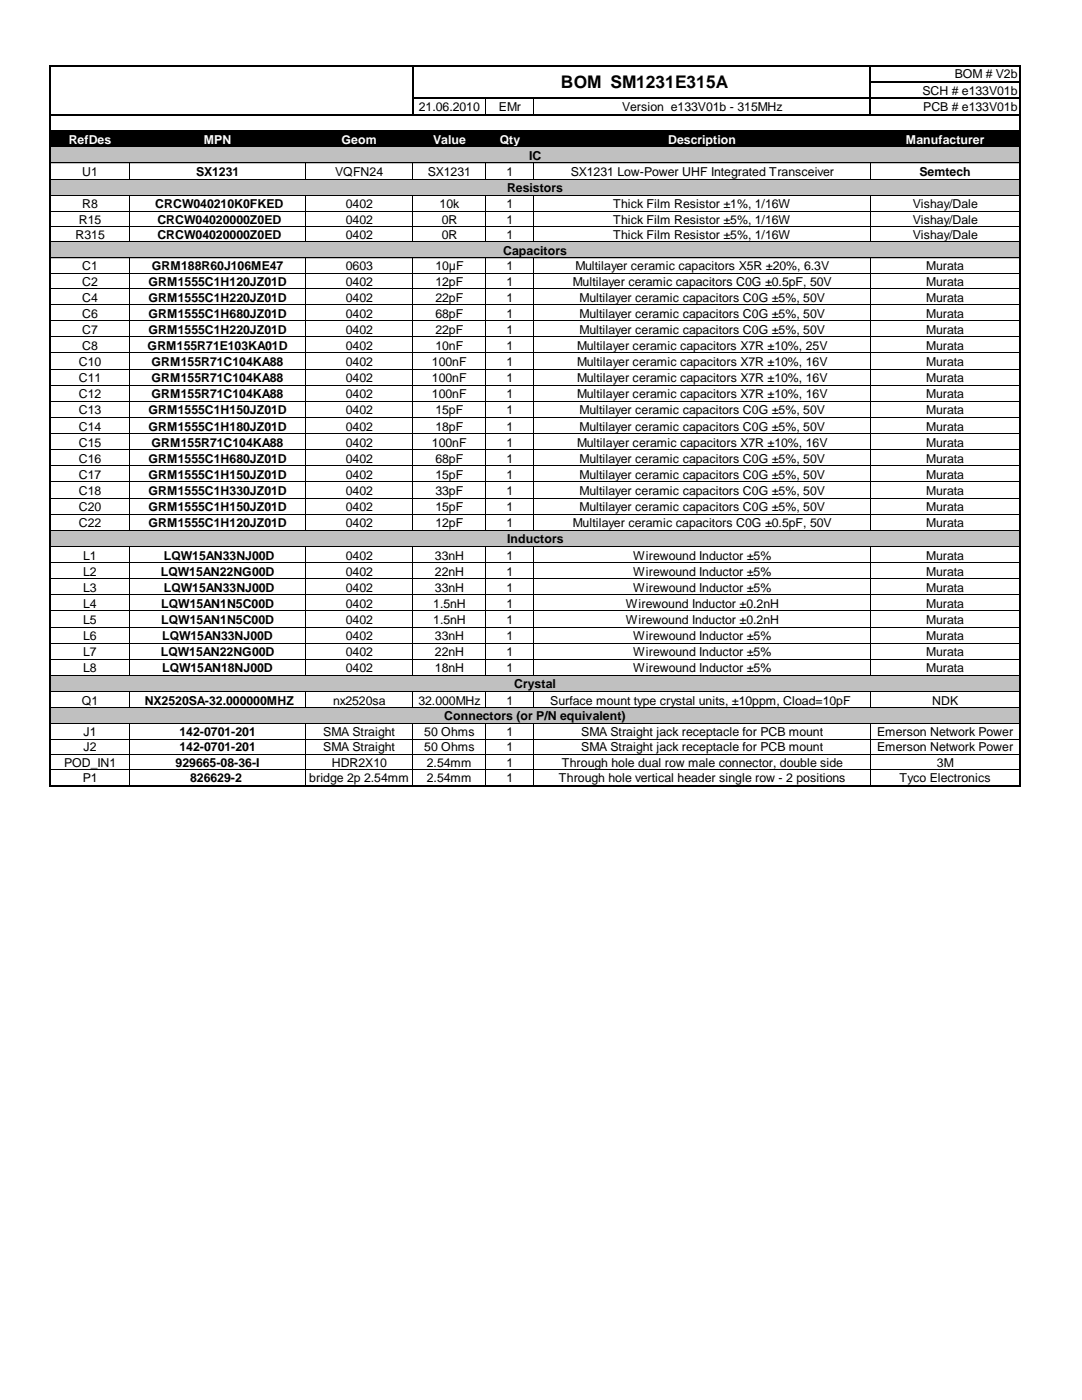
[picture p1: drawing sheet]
<svg xmlns="http://www.w3.org/2000/svg" width="216mm" height="279mm" viewBox="0 0 216 279" stroke-linecap="round" stroke-linejoin="round" font-family="sans-serif">
<defs><g id="words">
<text font-size="3.5" x="111.9" y="17.5">BOM SM1231E315A</text>
<g font-size="2.5">
<text x="190.5" y="15.7">BOM # V2b</text>
<text x="83.6" y="22.1">21.06.2010</text>
<text x="99.6" y="22.1">EMr</text>
<text x="124.1" y="22.1">Version e133V01b - 315MHz</text>
<text x="184.1" y="18.9">SCH # e133V01b</text>
<text x="184.2" y="22.1">PCB # e133V01b</text>
<text x="16.4" y="35.1">U1</text>
<text x="39.1" y="35.1">SX1231</text>
<text x="66.9" y="35.1">VQFN24</text>
<text x="85.3" y="35.1">SX1231</text>
<text x="101.1" y="35.1">1</text>
<text x="105.6" y="31.8">IC</text>
<text x="113.9" y="35.1">SX1231 Low-Power UHF Integrated Transceiver</text>
<text x="183.5" y="35.1">Semtech</text>
<text x="16.4" y="41.6">R8</text>
<text x="31" y="41.6">CRCW040210K0FKED</text>
<text x="69" y="41.6">0402</text>
<text x="87.7" y="41.6">10k</text>
<text x="101.1" y="41.6">1</text>
<text x="101.2" y="38.3">Resistors</text>
<text x="122.3" y="41.6">Thick Film Resistor ±1%, 1/16W</text>
<text x="182.1" y="41.6">Vishay/Dale</text>
<text x="15.1" y="47.7">R315</text>
<text x="15.7" y="44.6">R15</text>
<text x="31.4" y="47.7">CRCW04020000Z0ED</text>
<text x="31.4" y="44.6">CRCW04020000Z0ED</text>
<text x="69" y="47.7">0402</text>
<text x="69" y="44.6">0402</text>
<text x="88.1" y="47.7">0R</text>
<text x="88.1" y="44.6">0R</text>
<text x="101.1" y="47.7">1</text>
<text x="101.1" y="44.6">1</text>
<text x="122.3" y="47.7">Thick Film Resistor ±5%, 1/16W</text>
<text x="122.3" y="44.6">Thick Film Resistor ±5%, 1/16W</text>
<text x="182.1" y="47.7">Vishay/Dale</text>
<text x="182.1" y="44.6">Vishay/Dale</text>
<text x="16.4" y="53.9">C1</text>
<text x="30.3" y="53.9">GRM188R60J106ME47</text>
<text x="69" y="53.9">0603</text>
<text x="86.9" y="53.9">10µF</text>
<text x="100.4" y="50.8">Capacitors</text>
<text x="101.1" y="53.9">1</text>
<text x="114.8" y="53.9">Multilayer ceramic capacitors X5R ±20%, 6.3V</text>
<text x="184.8" y="53.9">Murata</text>
<text x="16.4" y="57">C2</text>
<text x="29.6" y="57">GRM1555C1H120JZ01D</text>
<text x="69" y="57">0402</text>
<text x="86.9" y="57">12pF</text>
<text x="101.1" y="57">1</text>
<text x="114.3" y="57">Multilayer ceramic capacitors C0G ±0.5pF, 50V</text>
<text x="184.8" y="57">Murata</text>
<text x="16.4" y="60.2">C4</text>
<text x="16.4" y="63.4">C6</text>
<text x="29.6" y="60.2">GRM1555C1H220JZ01D</text>
<text x="29.6" y="63.4">GRM1555C1H680JZ01D</text>
<text x="69" y="60.2">0402</text>
<text x="69" y="63.4">0402</text>
<text x="86.9" y="60.2">22pF</text>
<text x="86.9" y="63.4">68pF</text>
<text x="101.1" y="60.2">1</text>
<text x="101.1" y="63.4">1</text>
<text x="115.7" y="60.2">Multilayer ceramic capacitors C0G ±5%, 50V</text>
<text x="115.7" y="63.4">Multilayer ceramic capacitors C0G ±5%, 50V</text>
<text x="184.8" y="60.2">Murata</text>
<text x="184.8" y="63.4">Murata</text>
<text x="16.4" y="66.6">C7</text>
<text x="16.4" y="69.9">C8</text>
<text x="29.5" y="69.9">GRM155R71E103KA01D</text>
<text x="29.6" y="66.6">GRM1555C1H220JZ01D</text>
<text x="69" y="66.6">0402</text>
<text x="69" y="69.9">0402</text>
<text x="86.9" y="66.6">22pF</text>
<text x="86.9" y="69.9">10nF</text>
<text x="101.1" y="66.6">1</text>
<text x="101.1" y="69.9">1</text>
<text x="115.1" y="69.9">Multilayer ceramic capacitors X7R ±10%, 25V</text>
<text x="115.7" y="66.6">Multilayer ceramic capacitors C0G ±5%, 50V</text>
<text x="184.8" y="66.6">Murata</text>
<text x="184.8" y="69.9">Murata</text>
<text x="15.7" y="76.3">C11</text>
<text x="15.7" y="73.1">C10</text>
<text x="30.2" y="76.3">GRM155R71C104KA88</text>
<text x="30.2" y="73.1">GRM155R71C104KA88</text>
<text x="69" y="76.3">0402</text>
<text x="69" y="73.1">0402</text>
<text x="86.2" y="76.3">100nF</text>
<text x="86.2" y="73.1">100nF</text>
<text x="101.1" y="76.3">1</text>
<text x="101.1" y="73.1">1</text>
<text x="115.1" y="76.3">Multilayer ceramic capacitors X7R ±10%, 16V</text>
<text x="115.1" y="73.1">Multilayer ceramic capacitors X7R ±10%, 16V</text>
<text x="184.8" y="76.3">Murata</text>
<text x="184.8" y="73.1">Murata</text>
<text x="15.7" y="82.7">C13</text>
<text x="15.7" y="79.5">C12</text>
<text x="29.6" y="82.7">GRM1555C1H150JZ01D</text>
<text x="30.2" y="79.5">GRM155R71C104KA88</text>
<text x="69" y="82.7">0402</text>
<text x="69" y="79.5">0402</text>
<text x="86.2" y="79.5">100nF</text>
<text x="86.9" y="82.7">15pF</text>
<text x="101.1" y="82.7">1</text>
<text x="101.1" y="79.5">1</text>
<text x="115.1" y="79.5">Multilayer ceramic capacitors X7R ±10%, 16V</text>
<text x="115.7" y="82.7">Multilayer ceramic capacitors C0G ±5%, 50V</text>
<text x="184.8" y="79.5">Murata</text>
<text x="184.8" y="82.7">Murata</text>
<text x="15.7" y="85.9">C14</text>
<text x="15.7" y="89.2">C15</text>
<text x="29.6" y="85.9">GRM1555C1H180JZ01D</text>
<text x="30.2" y="89.2">GRM155R71C104KA88</text>
<text x="69" y="85.9">0402</text>
<text x="69" y="89.2">0402</text>
<text x="86.2" y="89.2">100nF</text>
<text x="86.9" y="85.9">18pF</text>
<text x="101.1" y="85.9">1</text>
<text x="101.1" y="89.2">1</text>
<text x="115.1" y="89.2">Multilayer ceramic capacitors X7R ±10%, 16V</text>
<text x="115.7" y="85.9">Multilayer ceramic capacitors C0G ±5%, 50V</text>
<text x="184.8" y="89.2">Murata</text>
<text x="184.8" y="85.9">Murata</text>
<text x="15.7" y="92.4">C16</text>
<text x="15.7" y="95.6">C17</text>
<text x="29.6" y="92.4">GRM1555C1H680JZ01D</text>
<text x="29.6" y="95.6">GRM1555C1H150JZ01D</text>
<text x="69" y="92.4">0402</text>
<text x="69" y="95.6">0402</text>
<text x="86.9" y="92.4">68pF</text>
<text x="86.9" y="95.6">15pF</text>
<text x="101.1" y="92.4">1</text>
<text x="101.1" y="95.6">1</text>
<text x="115.7" y="92.4">Multilayer ceramic capacitors C0G ±5%, 50V</text>
<text x="115.7" y="95.6">Multilayer ceramic capacitors C0G ±5%, 50V</text>
<text x="184.8" y="92.4">Murata</text>
<text x="184.8" y="95.6">Murata</text>
<text x="15.7" y="98.8">C18</text>
<text x="29.6" y="98.8">GRM1555C1H330JZ01D</text>
<text x="69" y="98.8">0402</text>
<text x="86.9" y="98.8">33pF</text>
<text x="101.1" y="98.8">1</text>
<text x="115.7" y="98.8">Multilayer ceramic capacitors C0G ±5%, 50V</text>
<text x="184.8" y="98.8">Murata</text>
<text x="15.7" y="102">C20</text>
<text x="15.7" y="105.2">C22</text>
<text x="29.6" y="102">GRM1555C1H150JZ01D</text>
<text x="29.6" y="105.2">GRM1555C1H120JZ01D</text>
<text x="69" y="102">0402</text>
<text x="69" y="105.2">0402</text>
<text x="86.9" y="102">15pF</text>
<text x="86.9" y="105.2">12pF</text>
<text x="101.1" y="102">1</text>
<text x="101.1" y="105.2">1</text>
<text x="114.3" y="105.2">Multilayer ceramic capacitors C0G ±0.5pF, 50V</text>
<text x="115.7" y="102">Multilayer ceramic capacitors C0G ±5%, 50V</text>
<text x="184.8" y="102">Murata</text>
<text x="184.8" y="105.2">Murata</text>
<text x="16.6" y="111.7">L1</text>
<text x="32.7" y="111.7">LQW15AN33NJ00D</text>
<text x="69" y="111.7">0402</text>
<text x="86.8" y="111.7">33nH</text>
<text x="101.1" y="111.7">1</text>
<text x="101.2" y="108.4">Inductors</text>
<text x="126.3" y="111.7">Wirewound Inductor ±5%</text>
<text x="184.8" y="111.7">Murata</text>
<text x="16.6" y="114.9">L2</text>
<text x="16.6" y="118.1">L3</text>
<text x="32.1" y="114.9">LQW15AN22NG00D</text>
<text x="32.7" y="118.1">LQW15AN33NJ00D</text>
<text x="69" y="118.1">0402</text>
<text x="69" y="114.9">0402</text>
<text x="86.8" y="118.1">33nH</text>
<text x="86.8" y="114.9">22nH</text>
<text x="101.1" y="118.1">1</text>
<text x="101.1" y="114.9">1</text>
<text x="126.3" y="118.1">Wirewound Inductor ±5%</text>
<text x="126.3" y="114.9">Wirewound Inductor ±5%</text>
<text x="184.8" y="118.1">Murata</text>
<text x="184.8" y="114.9">Murata</text>
<text x="16.6" y="124.5">L5</text>
<text x="16.6" y="121.3">L4</text>
<text x="32.2" y="124.5">LQW15AN1N5C00D</text>
<text x="32.2" y="121.3">LQW15AN1N5C00D</text>
<text x="69" y="124.5">0402</text>
<text x="69" y="121.3">0402</text>
<text x="86.4" y="124.5">1.5nH</text>
<text x="86.4" y="121.3">1.5nH</text>
<text x="101.1" y="124.5">1</text>
<text x="101.1" y="121.3">1</text>
<text x="124.9" y="124.5">Wirewound Inductor ±0.2nH</text>
<text x="124.9" y="121.3">Wirewound Inductor ±0.2nH</text>
<text x="184.8" y="124.5">Murata</text>
<text x="184.8" y="121.3">Murata</text>
<text x="16.6" y="131">L7</text>
<text x="16.6" y="127.8">L6</text>
<text x="32.1" y="131">LQW15AN22NG00D</text>
<text x="32.3" y="127.8">LQW15AN33NJ00D</text>
<text x="69" y="127.8">0402</text>
<text x="69" y="131">0402</text>
<text x="86.8" y="127.8">33nH</text>
<text x="86.8" y="131">22nH</text>
<text x="101.1" y="127.8">1</text>
<text x="101.1" y="131">1</text>
<text x="126.3" y="127.8">Wirewound Inductor ±5%</text>
<text x="126.3" y="131">Wirewound Inductor ±5%</text>
<text x="184.8" y="127.8">Murata</text>
<text x="184.8" y="131">Murata</text>
<text x="16.6" y="134.2">L8</text>
<text x="32.3" y="134.2">LQW15AN18NJ00D</text>
<text x="69" y="134.2">0402</text>
<text x="86.8" y="134.2">18nH</text>
<text x="101.1" y="134.2">1</text>
<text x="102.6" y="137.3">Crystal</text>
<text x="126.3" y="134.2">Wirewound Inductor ±5%</text>
<text x="184.8" y="134.2">Murata</text>
<text x="16.3" y="140.6">Q1</text>
<text x="28.9" y="140.6">NX2520SA-32.000000MHZ</text>
<text x="66.5" y="140.6">nx2520sa</text>
<text x="83.5" y="140.6">32.000MHz</text>
<text x="88.6" y="143.8">Connectors (or P/N equivalent)</text>
<text x="101.1" y="140.6">1</text>
<text x="109.8" y="140.6">Surface mount type crystal units, ±10ppm, Cload=10pF</text>
<text x="186" y="140.6">NDK</text>
<text x="16.7" y="149.9">J2</text>
<text x="16.7" y="146.9">J1</text>
<text x="35.8" y="149.9">142-0701-201</text>
<text x="35.8" y="146.9">142-0701-201</text>
<text x="64.5" y="149.9">SMA Straight</text>
<text x="64.5" y="146.9">SMA Straight</text>
<text x="84.7" y="149.9">50 Ohms</text>
<text x="84.7" y="146.9">50 Ohms</text>
<text x="101.1" y="149.9">1</text>
<text x="101.1" y="146.9">1</text>
<text x="116" y="149.9">SMA Straight jack receptacle for PCB mount</text>
<text x="116" y="146.9">SMA Straight jack receptacle for PCB mount</text>
<text x="175" y="149.9">Emerson Network Power</text>
<text x="175" y="146.9">Emerson Network Power</text>
<text x="12.8" y="153">POD_IN1</text>
<text x="35.1" y="153">929665-08-36-I</text>
<text x="66.2" y="153">HDR2X10</text>
<text x="85.2" y="153">2.54mm</text>
<text x="101.1" y="153">1</text>
<text x="112.1" y="153">Through hole dual row male connector, double side</text>
<text x="186.9" y="153">3M</text>
<text x="16.5" y="156">P1</text>
<text x="37.9" y="156">826629-2</text>
<text x="61.7" y="156">bridge 2p 2.54mm</text>
<text x="85.2" y="156">2.54mm</text>
<text x="101.1" y="156">1</text>
<text x="111.5" y="156">Through hole vertical header single row - 2 positions</text>
<text x="179.5" y="156">Tyco Electronics</text>
</g>
<g font-size="2.5" fill="#fff">
<text x="13.7" y="28.7">RefDes</text>
<text x="40.6" y="28.7">MPN</text>
<text x="68.2" y="28.7">Geom</text>
<text x="86.4" y="28.7">Value</text>
<text x="99.7" y="28.7">Qty</text>
<text x="133.3" y="28.7">Description</text>
<text x="180.8" y="28.7">Manufacturer</text>
</g>
</g></defs>
<path d="M10 26.1h193.5v3.3h-193.5z" fill="#000"/>
<g fill="#c0c0c0">
<path d="M10 29.3h193.5v3.3h-193.5z"/>
<path d="M10 35.7h193.5v3.3h-193.5z"/>
<path d="M10 48.3h193.5v3.3h-193.5z"/>
<path d="M10 105.8h193.5v3.3h-193.5z"/>
<path d="M10 134.8h193.5v3.3h-193.5z"/>
<path d="M10 141.2h193.5v3.3h-193.5z"/>
</g>
<path d="M10 13v144M10.2 13.2h193.4M82.4 13.4v9.6M82.5 19.6h121.1M173.7 13.4v9.6M173.8 16.4h29.8M203.5 13.4v143.6M10.2 22.9h193.4M10.2 26.1h193.4M10.2 156.8h193.4" fill="none" stroke="#000" stroke-width=".34"/>
<g fill="none" stroke="#000" stroke-width=".2">
<path d="M96.9 19.8v2.9M106.5 19.8v2.9M10.2 29.3h193.1M10.2 32.5h193.1M10.2 35.7h193.1M10.2 38.9h193.1M25.8 32.6v3.2M25.8 39v9.3M60.9 32.6v3.2M60.9 39v9.3M82.4 32.6v3.2M82.4 39v9.3"/>
<path d="M96.9 32.6v3.2M96.9 39v9.3M106.5 32.6v3.2M106.5 39v9.3M173.7 32.6v3.2M173.7 39v9.3M10.2 42.2h193.1M10.2 45.2h193.1M10.2 48.3h193.1M10.2 51.5h193.1M10.2 54.5h193.1M10.2 57.6h193.1"/>
<path d="M25.8 51.6v54.3M60.9 51.6v54.3M82.4 51.6v54.3M96.9 51.6v54.3M106.5 51.6v54.3M173.7 51.6v54.3M10.2 60.8h193.1M10.2 64h193.1M10.2 67.2h193.1M10.2 70.4h193.1M10.2 73.7h193.1M10.2 76.9h193.1"/>
<path d="M10.2 80.1h193.1M10.2 83.3h193.1M10.2 86.5h193.1M10.2 89.7h193.1M10.2 93h193.1M10.2 96.2h193.1M10.2 99.4h193.1M10.2 102.6h193.1M10.2 105.8h193.1M10.2 109.1h193.1M10.2 112.3h193.1M10.2 115.5h193.1"/>
<path d="M10.2 118.7h193.1M25.8 109.1v25.8M60.9 109.1v25.8M82.4 109.1v25.8M96.9 109.1v25.8M106.5 109.1v25.8M173.7 109.1v25.8M10.2 121.9h193.1M10.2 125.1h193.1M10.2 128.4h193.1M10.2 131.6h193.1M10.2 134.8h193.1"/>
<path d="M10.2 138h193.1M25.8 138.1v3.2M60.9 138.1v3.2M82.4 138.1v3.2M96.9 138.1v3.2M106.5 138.1v3.2M173.7 138.1v3.2M10.2 141.2h193.1M10.2 144.4h193.1M10.2 147.5h193.1M10.2 150.5h193.1M10.2 153.6h193.1"/>
<path d="M25.8 144.5v12.1M60.9 144.5v12.1M82.4 144.5v12.1M96.9 144.5v12.1M106.5 144.5v12.1M173.7 144.5v12.1"/>
</g>
<use href="#words"/>
</svg>
